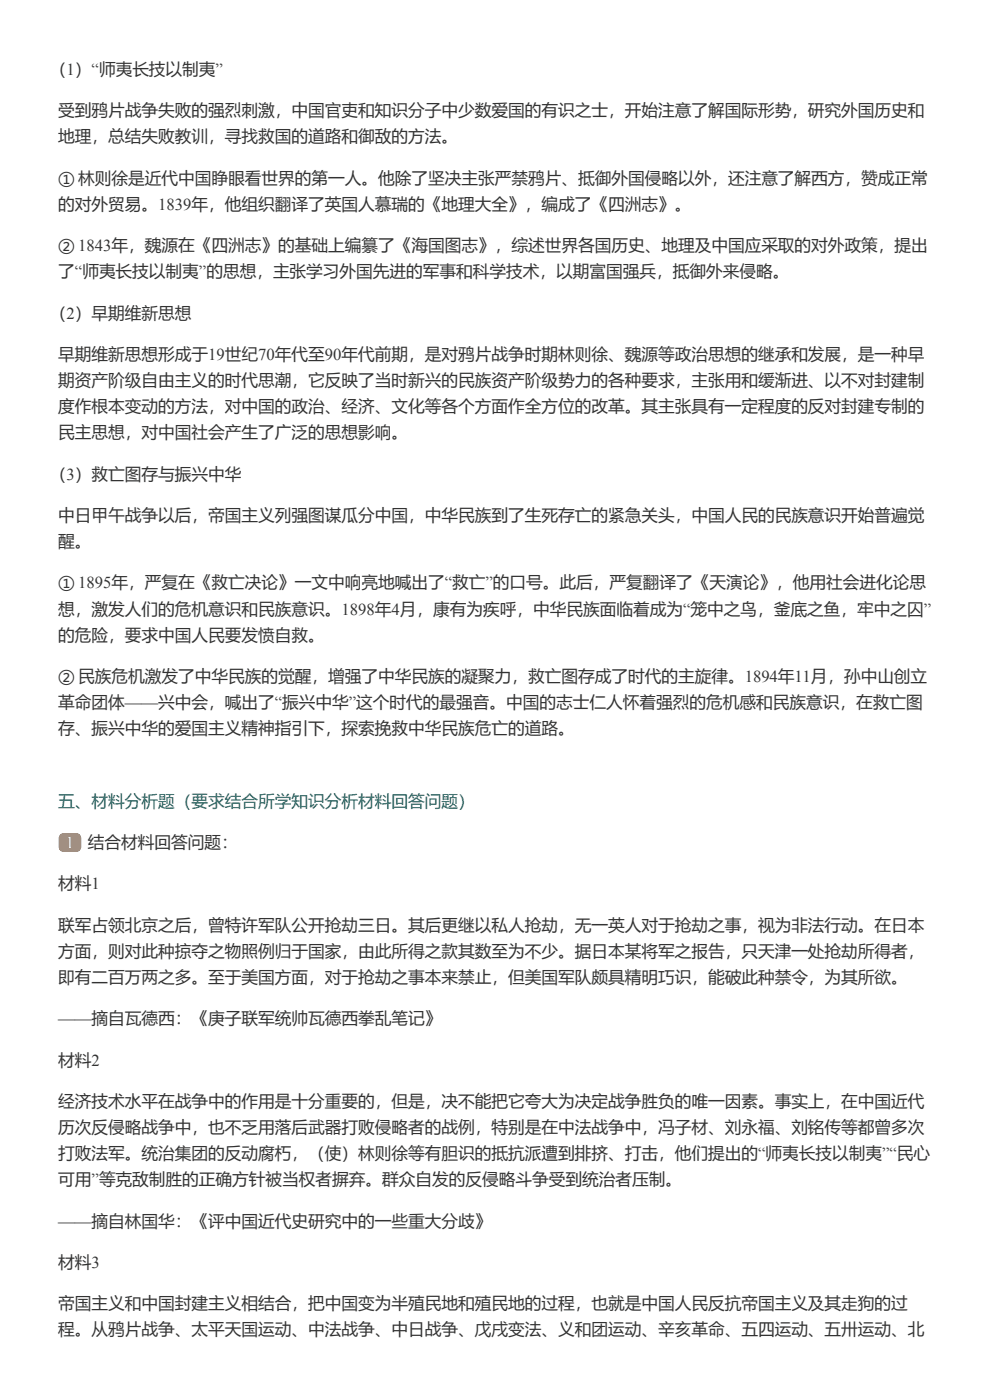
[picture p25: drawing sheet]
<svg xmlns="http://www.w3.org/2000/svg" width="210mm" height="297mm" viewBox="0 0 210 297" stroke-linecap="round" stroke-linejoin="round" font-family="sans-serif">
<defs><g id="words">
<g font-size="3.5" fill="#333">
<text x="10.6" y="15.9">（1）“师夷长技以制夷”</text>
<text x="12.3" y="24.6">受到鸦片战争失败的强烈刺激，中国官吏和知识分子中少数爱国的有识之士，开始注意了解国际形势，研究外国历史和</text>
<text x="12.3" y="30.2">地理，总结失败教训，寻找救国的道路和御敌的方法。</text>
<text x="12.3" y="38.9">① 林则徐是近代中国睁眼看世界的第一人。他除了坚决主张严禁鸦片、抵御外国侵略以外，还注意了解西方，赞成正常</text>
<text x="12.3" y="44.5">的对外贸易。1839年，他组织翻译了英国人慕瑞的《地理大全》，编成了《四洲志》。</text>
<text x="12.3" y="53.2">②</text>
<text x="16.6" y="53.2">1843年，魏源在《四洲志》的基础上编纂了《海国图志》，综述世界各国历史、地理及中国应采取的对外政策，提出</text>
<text x="12.3" y="58.8">了“师夷长技以制夷”的思想，主张学习外国先进的军事和科学技术，以期富国强兵，抵御外来侵略。</text>
<text x="10.6" y="67.5">（2）早期维新思想</text>
<text x="12.3" y="76.2">早期维新思想形成于19世纪70年代至90年代前期，是对鸦片战争时期林则徐、魏源等政治思想的继承和发展，是一种早</text>
<text x="12.3" y="81.8">期资产阶级自由主义的时代思潮，它反映了当时新兴的民族资产阶级势力的各种要求，主张用和缓渐进、以不对封建制</text>
<text x="12.3" y="87.3">度作根本变动的方法，对中国的政治、经济、文化等各个方面作全方位的改革。其主张具有一定程度的反对封建专制的</text>
<text x="12.3" y="92.9">民主思想，对中国社会产生了广泛的思想影响。</text>
<text x="10.6" y="101.6">（3）救亡图存与振兴中华</text>
<text x="12.3" y="110.4">中日甲午战争以后，帝国主义列强图谋瓜分中国，中华民族到了生死存亡的紧急关头，中国人民的民族意识开始普遍觉</text>
<text x="12.3" y="115.9">醒。</text>
<text x="12.3" y="124.7">①</text>
<text x="16.6" y="124.7">1895年，严复在《救亡决论》一文中响亮地喊出了“救亡”的口号。此后，严复翻译了《天演论》，他用社会进化论思</text>
<text x="12.3" y="130.2">想，激发人们的危机意识和民族意识。1898年4月，康有为疾呼，中华民族面临着成为“笼中之鸟，釜底之鱼，牢中之囚”</text>
<text x="12.3" y="135.8">的危险，要求中国人民要发愤自救。</text>
<text x="12.3" y="144.5">② 民族危机激发了中华民族的觉醒，增强了中华民族的凝聚力，救亡图存成了时代的主旋律。1894年11月，孙中山创立</text>
<text x="12.3" y="150.1">革命团体——兴中会，喊出了“振兴中华”这个时代的最强音。中国的志士仁人怀着强烈的危机感和民族意识，在救亡图</text>
<text x="12.3" y="155.6">存、振兴中华的爱国主义精神指引下，探索挽救中华民族危亡的道路。</text>
<text x="18.6" y="179.7">结合材料回答问题：</text>
<text x="12.3" y="188.5">材料1</text>
<text x="12.3" y="197.2">联军占领北京之后，曾特许军队公开抢劫三日。其后更继以私人抢劫，无一英人对于抢劫之事，视为非法行动。在日本</text>
<text x="12.3" y="202.8">方面，则对此种掠夺之物照例归于国家，由此所得之款其数至为不少。据日本某将军之报告，只天津一处抢劫所得者，</text>
<text x="12.3" y="208.3">即有二百万两之多。至于美国方面，对于抢劫之事本来禁止，但美国军队颇具精明巧识，能破此种禁令，为其所欲。</text>
<text x="12.3" y="217.1">——摘自瓦德西：《庚子联军统帅瓦德西拳乱笔记》</text>
<text x="12.3" y="225.8">材料2</text>
<text x="12.3" y="234.5">经济技术水平在战争中的作用是十分重要的，但是，决不能把它夸大为决定战争胜负的唯一因素。事实上，在中国近代</text>
<text x="12.3" y="240.1">历次反侵略战争中，也不乏用落后武器打败侵略者的战例，特别是在中法战争中，冯子材、刘永福、刘铭传等都曾多次</text>
<text x="12.3" y="245.6">打败法军。统治集团的反动腐朽，（使）林则徐等有胆识的抵抗派遭到排挤、打击，他们提出的“师夷长技以制夷”“民心</text>
<text x="12.3" y="251.2">可用”等克敌制胜的正确方针被当权者摒弃。群众自发的反侵略斗争受到统治者压制。</text>
<text x="12.3" y="259.9">——摘自林国华：《评中国近代史研究中的一些重大分歧》</text>
<text x="12.3" y="268.7">材料3</text>
<text x="12.3" y="277.4">帝国主义和中国封建主义相结合，把中国变为半殖民地和殖民地的过程，也就是中国人民反抗帝国主义及其走狗的过</text>
<text x="12.3" y="283">程。从鸦片战争、太平天国运动、中法战争、中日战争、戊戌变法、义和团运动、辛亥革命、五四运动、五卅运动、北</text>
</g>
<text font-size="3.5" fill="#007874" x="12.3" y="171">五、材料分析题（要求结合所学知识分析材料回答问题）</text>
<text font-size="3.5" fill="#fff" x="13.9" y="179.7">1</text>
</g></defs>
<path d="M12.7 176.9l.8-.3h2.6a1.06 1.06 0 0 1 1.1 1v1.9a1.06 1.06 0 0 1-1.1 1h-2.6a1.06 1.06 0 0 1-1.1-1l.1-2.1z" fill="#e60"/>
<use href="#words"/>
</svg>
